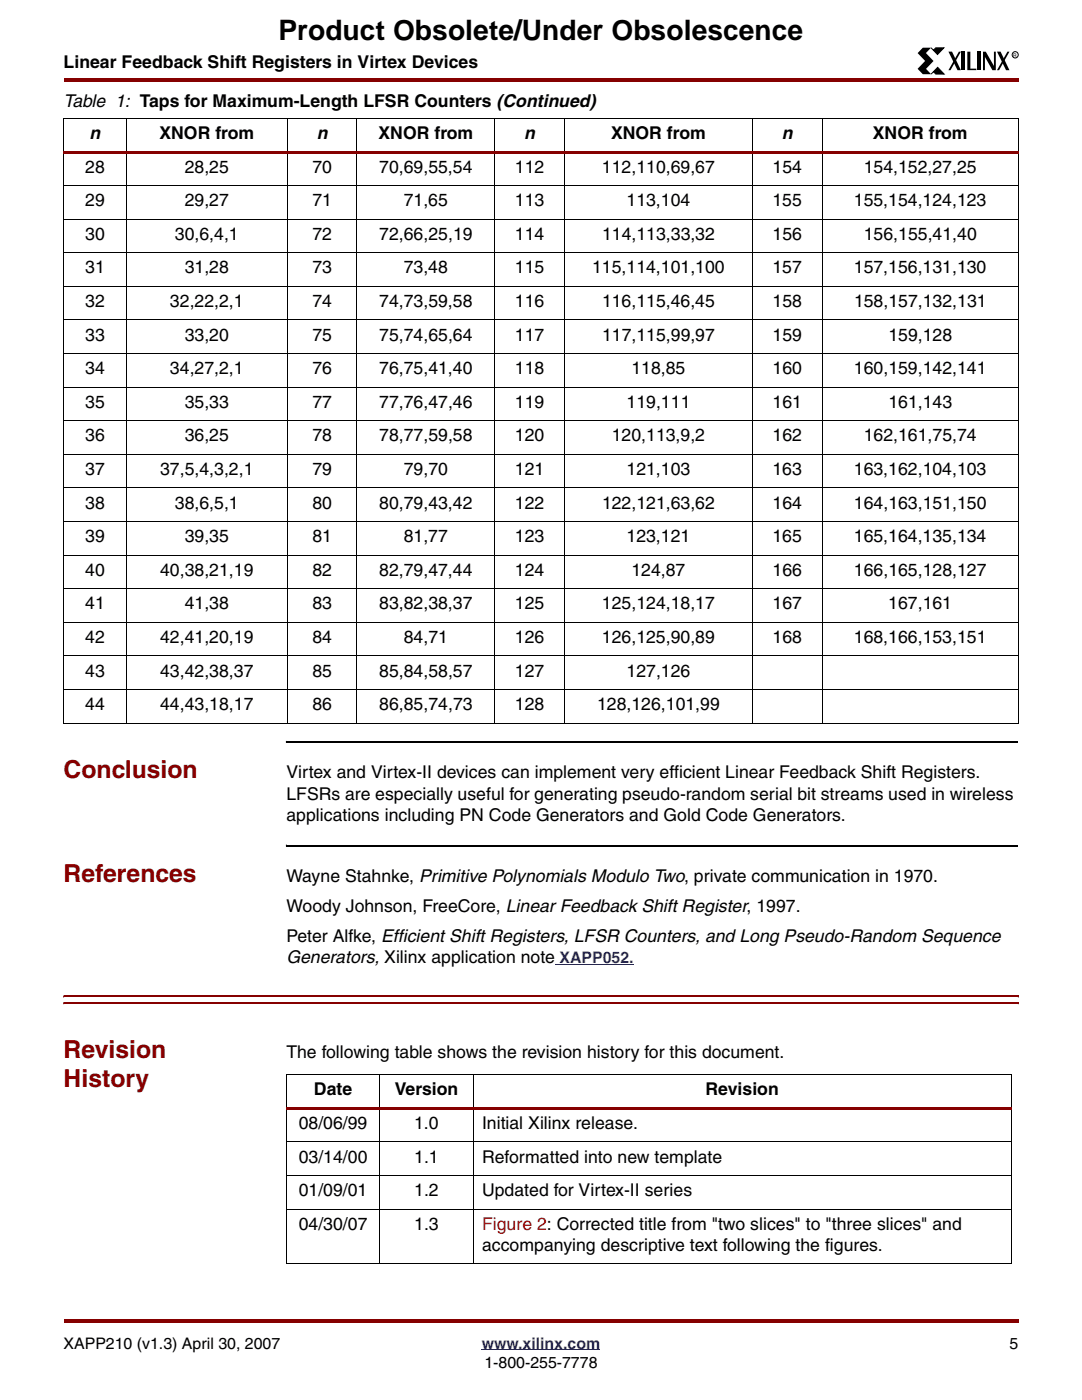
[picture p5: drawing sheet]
<svg xmlns="http://www.w3.org/2000/svg" width="216mm" height="279mm" viewBox="0 0 216 279" stroke-linecap="round" stroke-linejoin="round" font-family="sans-serif">
<defs><g id="words">
<text font-size="5.6" x="55.5" y="8">Product Obsolete/Under Obsolescence</text>
<g font-size="4.9" fill="#850000">
<text x="12.7" y="155.3">Conclusion</text>
<text x="12.7" y="176">References</text>
<text x="12.7" y="211.2">Revision</text>
<text x="12.7" y="216.9">History</text>
</g>
<g font-size="3.5">
<text x="12.7" y="13.6">Linear Feedback Shift Registers in Virtex Devices</text>
<text x="12.7" y="21.4">Table 1: Taps for Maximum-Length LFSR Counters (Continued)</text>
<text x="17.9" y="27.8">n</text>
<text x="31.8" y="27.8">XNOR from</text>
<text x="63.2" y="27.8">n</text>
<text x="75.5" y="27.8">XNOR from</text>
<text x="104.6" y="27.8">n</text>
<text x="121.9" y="27.8">XNOR from</text>
<text x="156" y="27.8">n</text>
<text x="174.2" y="27.8">XNOR from</text>
<text x="17" y="34.5">28</text>
<text x="36.9" y="34.5">28,25</text>
<text x="62.3" y="34.5">70</text>
<text x="75.7" y="34.5">70,69,55,54</text>
<text x="102.7" y="34.5">112</text>
<text x="120.1" y="34.5">112,110,69,67</text>
<text x="154.1" y="34.5">154</text>
<text x="172.3" y="34.5">154,152,27,25</text>
<text x="17" y="41.2">29</text>
<text x="36.8" y="41.2">29,27</text>
<text x="62.3" y="41.2">71</text>
<text x="80.6" y="41.2">71,65</text>
<text x="102.7" y="41.2">113</text>
<text x="125" y="41.2">113,104</text>
<text x="154.1" y="41.2">155</text>
<text x="170.4" y="41.2">155,154,124,123</text>
<text x="17" y="47.9">30</text>
<text x="34.9" y="47.9">30,6,4,1</text>
<text x="62.3" y="47.9">72</text>
<text x="75.7" y="47.9">72,66,25,19</text>
<text x="102.8" y="47.9">114</text>
<text x="120.1" y="47.9">114,113,33,32</text>
<text x="154.2" y="47.9">156</text>
<text x="172.4" y="47.9">156,155,41,40</text>
<text x="17" y="54.6">31</text>
<text x="36.8" y="54.6">31,28</text>
<text x="62.3" y="54.6">73</text>
<text x="80.6" y="54.6">73,48</text>
<text x="102.7" y="54.6">115</text>
<text x="118.1" y="54.6">115,114,101,100</text>
<text x="154.1" y="54.6">157</text>
<text x="170.4" y="54.6">157,156,131,130</text>
<text x="17" y="61.3">32</text>
<text x="33.9" y="61.3">32,22,2,1</text>
<text x="62.3" y="61.3">74</text>
<text x="75.7" y="61.3">74,73,59,58</text>
<text x="102.7" y="61.3">116</text>
<text x="120.1" y="61.3">116,115,46,45</text>
<text x="154.1" y="61.3">158</text>
<text x="170.4" y="61.3">158,157,132,131</text>
<text x="17" y="68">33</text>
<text x="36.9" y="68">33,20</text>
<text x="62.3" y="68">75</text>
<text x="75.7" y="68">75,74,65,64</text>
<text x="102.8" y="68">117</text>
<text x="120.1" y="68">117,115,99,97</text>
<text x="154.2" y="68">159</text>
<text x="177.3" y="68">159,128</text>
<text x="17" y="74.7">34</text>
<text x="33.9" y="74.7">34,27,2,1</text>
<text x="62.3" y="74.7">76</text>
<text x="75.7" y="74.7">76,75,41,40</text>
<text x="102.7" y="74.7">118</text>
<text x="126" y="74.7">118,85</text>
<text x="154.1" y="74.7">160</text>
<text x="170.4" y="74.7">160,159,142,141</text>
<text x="17" y="81.4">35</text>
<text x="36.9" y="81.4">35,33</text>
<text x="62.3" y="81.4">77</text>
<text x="75.7" y="81.4">77,76,47,46</text>
<text x="102.8" y="81.4">119</text>
<text x="125" y="81.4">119,111</text>
<text x="154.2" y="81.4">161</text>
<text x="177.3" y="81.4">161,143</text>
<text x="17" y="88.1">36</text>
<text x="36.9" y="88.1">36,25</text>
<text x="62.3" y="88.1">78</text>
<text x="75.7" y="88.1">78,77,59,58</text>
<text x="102.7" y="88.1">120</text>
<text x="122.1" y="88.1">120,113,9,2</text>
<text x="154.1" y="88.1">162</text>
<text x="172.3" y="88.1">162,161,75,74</text>
<text x="17" y="94.8">37</text>
<text x="32" y="94.8">37,5,4,3,2,1</text>
<text x="62.3" y="94.8">79</text>
<text x="80.6" y="94.8">79,70</text>
<text x="102.7" y="94.8">121</text>
<text x="125" y="94.8">121,103</text>
<text x="154.1" y="94.8">163</text>
<text x="170.4" y="94.8">163,162,104,103</text>
<text x="17" y="101.5">38</text>
<text x="34.9" y="101.5">38,6,5,1</text>
<text x="62.3" y="101.5">80</text>
<text x="75.7" y="101.5">80,79,43,42</text>
<text x="102.7" y="101.5">122</text>
<text x="120.1" y="101.5">122,121,63,62</text>
<text x="154.1" y="101.5">164</text>
<text x="170.4" y="101.5">164,163,151,150</text>
<text x="17" y="108.2">39</text>
<text x="36.8" y="108.2">39,35</text>
<text x="62.3" y="108.2">81</text>
<text x="80.6" y="108.2">81,77</text>
<text x="102.7" y="108.2">123</text>
<text x="125" y="108.2">123,121</text>
<text x="154.1" y="108.2">165</text>
<text x="170.4" y="108.2">165,164,135,134</text>
<text x="17" y="114.9">40</text>
<text x="32" y="114.9">40,38,21,19</text>
<text x="62.3" y="114.9">82</text>
<text x="75.7" y="114.9">82,79,47,44</text>
<text x="102.7" y="114.9">124</text>
<text x="126" y="114.9">124,87</text>
<text x="154.1" y="114.9">166</text>
<text x="170.4" y="114.9">166,165,128,127</text>
<text x="17" y="121.6">41</text>
<text x="36.9" y="121.6">41,38</text>
<text x="62.3" y="121.6">83</text>
<text x="75.7" y="121.6">83,82,38,37</text>
<text x="102.7" y="121.6">125</text>
<text x="120.1" y="121.6">125,124,18,17</text>
<text x="154.1" y="121.6">167</text>
<text x="177.3" y="121.6">167,161</text>
<text x="17" y="128.3">42</text>
<text x="32" y="128.3">42,41,20,19</text>
<text x="62.3" y="128.3">84</text>
<text x="80.6" y="128.3">84,71</text>
<text x="102.7" y="128.3">126</text>
<text x="120.1" y="128.3">126,125,90,89</text>
<text x="154.1" y="128.3">168</text>
<text x="170.4" y="128.3">168,166,153,151</text>
<text x="17" y="135">43</text>
<text x="32" y="135">43,42,38,37</text>
<text x="62.3" y="135">85</text>
<text x="75.7" y="135">85,84,58,57</text>
<text x="102.8" y="135">127</text>
<text x="125" y="135">127,126</text>
<text x="17" y="141.7">44</text>
<text x="32" y="141.7">44,43,18,17</text>
<text x="62.3" y="141.7">86</text>
<text x="75.7" y="141.7">86,85,74,73</text>
<text x="102.8" y="141.7">128</text>
<text x="119.1" y="141.7">128,126,101,99</text>
<text x="57.1" y="155.3">Virtex and Virtex-II devices can implement very efficient Linear Feedback Shift Registers.</text>
<text x="57.1" y="159.6">LFSRs are especially useful for generating pseudo-random serial bit streams used in wireless</text>
<text x="57.1" y="163.8">applications including PN Code Generators and Gold Code Generators.</text>
<text x="57.1" y="176">Wayne Stahnke, Primitive Polynomials Modulo Two, private communication in 1970.</text>
<text x="57.1" y="182">Woody Johnson, FreeCore, Linear Feedback Shift Register, 1997.</text>
<text x="57.2" y="188">Peter Alfke, Efficient Shift Registers, LFSR Counters, and Long Pseudo-Random Sequence</text>
<text x="57.2" y="192.3">Generators, Xilinx application note XAPP052.</text>
<text x="57.1" y="211.2">The following table shows the revision history for this document.</text>
<text x="62.7" y="218.6">Date</text>
<text x="78.8" y="218.6">Version</text>
<text x="140.8" y="218.6">Revision</text>
<text x="59.6" y="225.3">08/06/99</text>
<text x="82.6" y="225.3">1.0</text>
<text x="96.2" y="225.3">Initial Xilinx release.</text>
<text x="59.6" y="232">03/14/00</text>
<text x="82.7" y="232">1.1</text>
<text x="96.2" y="232">Reformatted into new template</text>
<text x="59.6" y="238.7">01/09/01</text>
<text x="82.6" y="238.7">1.2</text>
<text x="96.2" y="238.7">Updated for Virtex-II series</text>
<text x="59.6" y="245.4">04/30/07</text>
<text x="82.7" y="245.4">1.3</text>
<text x="96.2" y="249.7">accompanying descriptive text following the figures.</text>
</g>
<text font-size="3.5" fill="#f00" x="96.2" y="245.4">Figure 2: Corrected title from &quot;two slices&quot; to &quot;three slices&quot; and</text>
<g font-size="3.2">
<text x="12.7" y="269.2">XAPP210 (v1.3) April 30, 2007</text>
<text x="201.4" y="269.2">5</text>
<text x="96.7" y="273">1-800-255-7778</text>
</g>
<text font-size="3.2" fill="#00f" x="96.1" y="269.2">www.xilinx.com</text>
<text font-size="1" x="202.2" y="11.3">R</text>
</g></defs>
<g fill="#850000">
<path d="M12.7 15.5h190.5v.7h-190.5z"/>
<path d="M12.7 263.2h190.5v.7h-190.5z"/>
</g>
<path d="M12.7 267.1h190.5v9.8h-190.5z" fill="#fff"/>
<path d="M96.1 269.4h23.7" fill="none" stroke="#00f" stroke-width=".2"/>
<path d="M183.1 9.5h20.1v5.3h-20.1z" fill="#fff"/>
<g fill="#000">
<path d="M184.1 9.5h1.7l-1 1.1 1.5 1.6-1.5 1.5 1 1.1h-1.7l-1-1.1 1.5-1.5-1.5-1.6zM185.8 9.5l.5 .5 .4-.4h1.6l-1.2 1.3zM187.1 13.4l1.3 1.4h-1.7l-.4-.5-.5 .5zM189.2 10.3h.8l1.7 3.7h-.6zM191.3 10.3h.4l-2 3.7h-.5zM191.9 10.3h.6v3.7h-.6zM193 10.3h.6v3.4h1.2v.3h-1.8zM195.1 10.3h.6v3.7h-.6zM196.1 10.3h.6l1.6 2.9v-2.9h.4v3.7h-.7l-1.5-2.6v2.6h-.4zM198.9 10.3h.8l1.7 3.7h-.7zM201 10.3h.4l-2 3.7h-.5zM57.1 147.9v.3z"/>
<path d="M57.1 168.6v.3z"/>
</g>
<g fill="none" stroke="#000" stroke-width=".2">
<path d="M185.8 9.5l1.3 1.4 1.2-1.3-1.6-.1-.4 .5M186.3 14.3l.4 .5h1.7l-1.3-1.4-1.3 1.4"/>
<circle cx="202.6" cy="11" r=".62"/>
</g>
<path d="M57.1 148.1h146.1M57.1 168.8h146.1" fill="none" stroke="#000" stroke-width=".36"/>
<path d="M110.8 192.5h15.6" fill="none" stroke="#00f" stroke-width=".2"/>
<g fill="#850000">
<path d="M12.7 198.7v.4z"/>
<path d="M203.2 198.7v.4z"/>
</g>
<path d="M12.7 198.9h190.5" fill="none" stroke="#850000" stroke-width=".36"/>
<g fill="#850000">
<path d="M12.7 200v.4z"/>
<path d="M203.2 200v.4z"/>
</g>
<path d="M12.7 200.2h190.5" fill="none" stroke="#850000" stroke-width=".36"/>
<path d="M12.7 23.6h190.5M12.7 23.7v120.6M25.2 23.6v120.7M57.3 23.6v120.7M71.2 23.6v120.7M98.7 23.6v120.7M112.6 23.6v120.7M150.1 23.6v120.7M164 23.6v120.7M203.2 23.7v120.6" fill="none" stroke="#000" stroke-width=".2"/>
<path d="M12.7 30.1h190.5v.5h-190.5z" fill="#850000"/>
<g fill="none" stroke="#000" stroke-width=".2">
<path d="M12.7 37h190.5M12.7 43.7h190.5M12.7 50.4h190.5M12.7 57.2h190.5M12.7 63.9h190.5M12.7 70.5h190.5M12.7 77.3h190.5M12.7 84h190.5M12.7 90.7h190.5M12.7 97.4h190.5M12.7 104.1h190.5M12.7 110.8h190.5"/>
<path d="M12.7 117.5h190.5M12.7 124.2h190.5M12.7 130.9h190.5M12.7 137.6h190.5M12.7 144.3h190.5M57.1 214.5h144.7M57.2 214.5v37.7M75.8 214.4v37.9M94.4 214.4v37.9M201.8 214.5v37.7"/>
</g>
<path d="M57.1 220.9h144.7v.6h-144.7z" fill="#850000"/>
<path d="M57.1 227.9h144.7M57.1 234.6h144.7M57.1 241.3h144.7M57.1 252.2h144.7" fill="none" stroke="#000" stroke-width=".2"/>
<use href="#words"/>
</svg>
